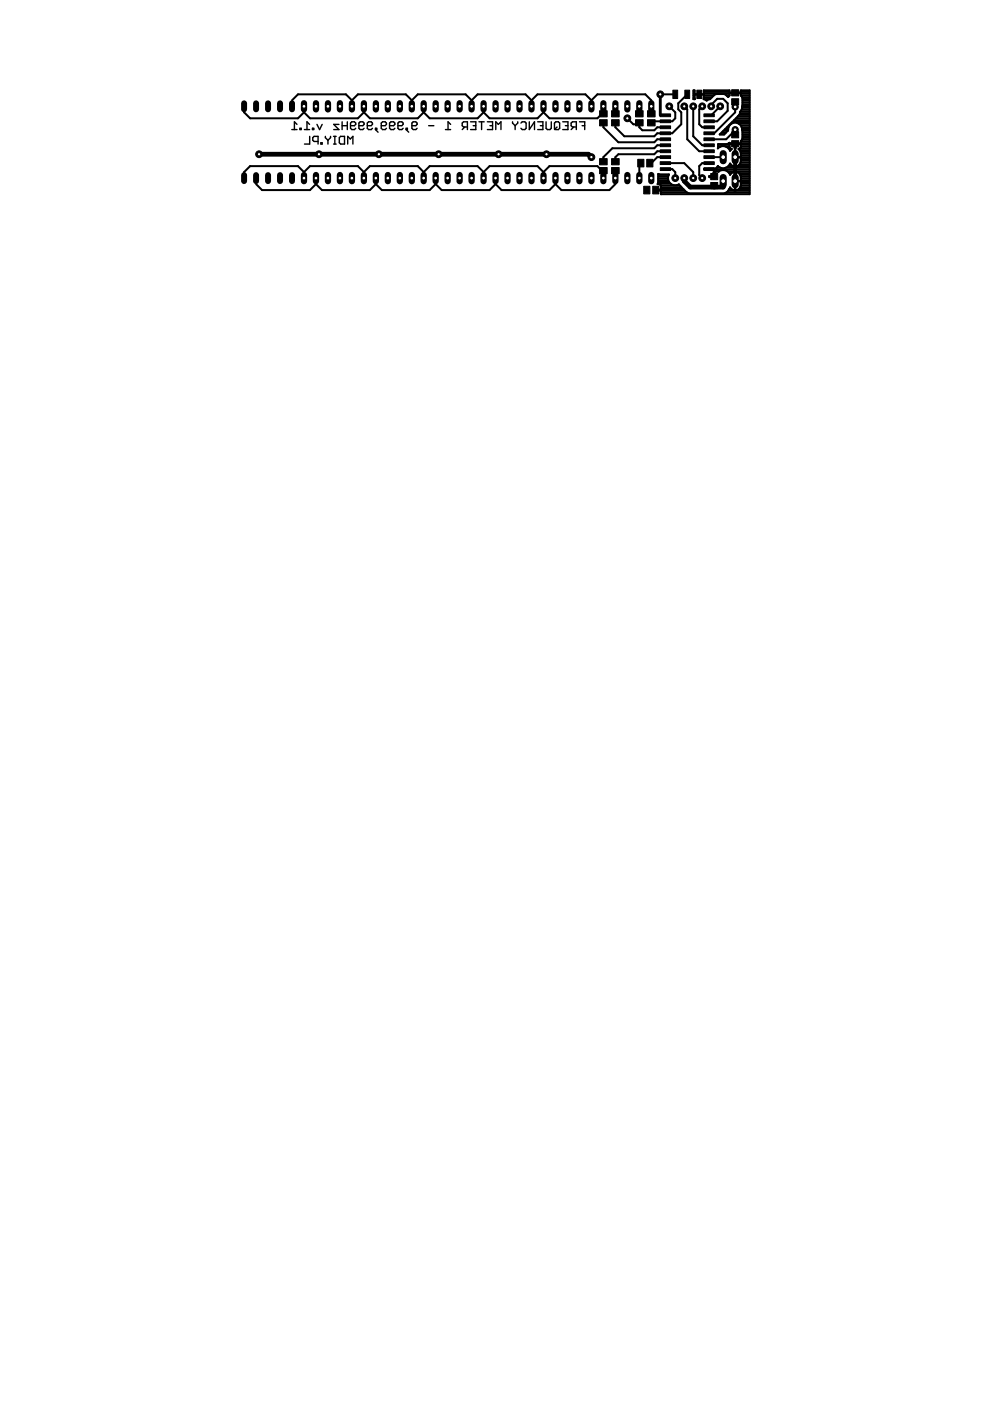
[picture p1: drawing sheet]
<svg xmlns="http://www.w3.org/2000/svg" width="210mm" height="297mm" viewBox="0 0 210 297" stroke-linecap="round" stroke-linejoin="round" font-family="sans-serif">
<g fill="none" stroke="#000" stroke-width=".3">
<path d="M61.9 27.5h1.1M63 26.4l-.6-.6v1.7M63.6 27.2h.3v.3h-.3zM64.5 27.5h1.1M65.6 26.4l-.5-.6v1.7M65.7 28.9v1.6h-1.1M66.3 27.2h.2v.3h-.2zM67.2 26.4l.6 1.1 .5-1.1M67.4 30h-.8l-.3-.3v-.5l.3-.3h.8v1.6M68 30.3h.3v.2h-.3zM69 28.9v.3l.5 .5M69.5 29.7v.8"/>
<path d="M70.1 28.9v.3l-.6 .5M70.7 30.5h.6M70.7 28.9h.6M71 28.9v1.6M71.9 26.4h-1.1l1.1 1.1h-1.1M71.9 29.2l.3-.3h.8v1.6h-.8l-.3-.2zM72.5 26.6h1.1M72.5 25.8v1.7M73.6 25.8v1.7M73.7 30.5v-1.6l.6 .6 .5-.6v1.6M74.3 26.6h.8l.3-.2v-.3l-.3-.3h-.5l-.3 .3v1.1l.3 .3h.5l.3-.3M76.1 26.6h.8l.3-.2v-.3l-.3-.3h-.5l-.3 .3v1.1l.3 .3h.5l.3-.3"/>
<path d="M77.9 26.6h.8l.3-.2v-.3l-.3-.3h-.6l-.2 .3v1.1l.2 .3h.6l.3-.3M79.6 27.2h.3v.3h-.3zM79.6 27.5l.6 .5M80.8 26.6h.9l.2-.2v-.3l-.2-.3h-.6l-.3 .3v1.1l.3 .3h.6l.2-.3M82.6 26.6h.8l.3-.2v-.3l-.3-.3h-.5l-.3 .3v1.1l.3 .3h.5l.3-.3M84.4 26.6h.8l.3-.2v-.3l-.3-.3h-.6l-.2 .3v1.1l.2 .3h.6l.3-.3M86.1 27.2h.3v.3h-.3zM86.1 27.5l.6 .5M87.3 26.6h.9l.2-.2v-.3l-.2-.3h-.6l-.3 .3v1.1l.3 .3h.6l.2-.3M90.9 26.6h1.1M94.4 27.5h1.1M95.5 26.4l-.5-.6v1.7"/>
<path d="M98.6 26.9l-.6 .6M99.1 26.9h-.8l-.3-.3v-.5l.3-.3h.8v1.7M99.8 25.8h1.1v1.7h-1.1M100.3 26.6h.6M101.6 25.8h1.1M102.1 25.8v1.7M103.3 25.8h1.1v1.7h-1.1M103.9 26.6h.5M105.1 27.5v-1.7l.6 .6 .5-.6v1.7M108.7 25.8v.3l.5 .5M109.2 26.6v.9M109.8 25.8v.3l-.6 .5"/>
<path d="M110.4 26.1l.3-.3h.6l.2 .3v1.1l-.2 .3h-.6l-.3-.3M112.2 25.8v1.7l1.1-1.7v1.7M114 25.8h1.1v1.7h-1.1M114.6 26.6h.5M115.8 25.8v1.4l.3 .3h.5l.3-.3v-1.4M117.8 25.8h.6l.3 .3v1.1l-.3 .3h-.6l-.2-.3v-1.1zM118.1 26.9l-.5 .6M119.3 25.8h1.1v1.7h-1.1M119.9 26.6h.5M121.6 26.9l-.5 .6M122.2 26.9h-.8l-.3-.3v-.5l.3-.3h.8v1.7M122.9 25.8h1.1v1.7"/>
<path d="M123.4 26.6h.6"/>
</g>
<g fill="#000" stroke="#000" stroke-width=".21">
<path d="M142.7 19.1h1v1.8h-1zM145.2 19.1h1v1.8h-1zM147.7 19.1h1.1v1.8h-1.1zM155.1 19h1.5v1.3h-1.5zM127.1 33.6h1.6v1.3h-1.6zM127.1 35.5h1.6v1.3h-1.6zM127.1 25.4h1.6v1.3h-1.6zM127.1 23.5h1.6v1.3h-1.6zM129.7 33.6h1.6v1.3h-1.6zM129.7 35.5h1.6v1.3h-1.6zM129.7 25.4h1.6v1.3h-1.6zM129.7 23.5h1.6v1.3h-1.6z"/>
<path d="M134.7 25.4h1.7v1.3h-1.7zM134.7 23.5h1.7v1.3h-1.7zM135.2 33.8h1.3v1.6h-1.3zM136.5 39.5h1.3v1.6h-1.3zM137.1 33.8h1.3v1.6h-1.3zM137.3 25.4h1.6v1.3h-1.6zM137.3 23.5h1.6v1.3h-1.6zM138.4 39.5h1.3v1.6h-1.3zM140 34.3h2.2v.6h-2.2zM140 33h2.2v.6h-2.2zM140 31.8h2.2v.6h-2.2zM140 30.5h2.2v.6h-2.2z"/>
<path d="M140 29.2h2.2v.6h-2.2zM140 28h2.2v.6h-2.2zM140 26.7h2.2v.6h-2.2zM140 25.4h2.2v.6h-2.2zM140 24.2h2.2v.5h-2.2zM140 35.6h2.2v.6h-2.2zM149.2 24.2h2.2v.5h-2.2zM149.2 25.4h2.2v.6h-2.2zM149.2 26.7h2.2v.6h-2.2zM149.2 28h2.2v.6h-2.2zM149.2 29.2h2.2v.6h-2.2zM149.2 30.5h2.2v.6h-2.2z"/>
<path d="M149.2 31.8h2.2v.6h-2.2zM149.2 33h2.2v.6h-2.2zM149.2 34.3h2.2v.6h-2.2zM149.2 35.6h2.2v.6h-2.2zM150.7 36.8h1.5v1.3h-1.5zM150.7 38.7h1.5v1.3h-1.5zM155.1 20.9h1.5v1.3h-1.5zM155.1 29.8h1.5v1.3h-1.5zM155.1 27.9h1.5v1.3h-1.5z"/>
</g>
<g fill="none" stroke="#000" stroke-width=".42">
<path d="M147 19.2h.3v.8h.9l-.9 .1v.9h-.3zM147 19.9h.3M147 19.5h.3M149.2 19.9h5.5M149.2 19.5h5.5M157.1 19.9h1.8M157.1 19.5h1.8M51.8 22.5v1.3l1.2 1.3h10.2l1.3-1.3M54.3 39l1.3 1.3h10.1l1.3-1.3M61.9 21.3l1.3-1.3h10.1l1.3 1.3M64.5 36.5l-1.3-1.3h-10.2l-1.2 1.3v1.3M64.5 36.5l1.2-1.3h10.2l1.3 1.3"/>
<path d="M64.5 23.8l1.2 1.3h10.2l1.3-1.3M64.5 22.5v1.3M64.5 36.5v1.3M67 37.8v1.2M67 39l1.3 1.3h10.1l1.3-1.3M74.6 21.3l1.3-1.3h10.1l1.3 1.3M74.6 21.3v1.2M77.2 36.5l1.2-1.3h10.2l1.2 1.3M77.2 23.8l1.2 1.3h10.2l1.2-1.3M77.2 22.5v1.3M77.2 36.5v1.3M79.7 39l1.3 1.3h10.1l1.3-1.3"/>
<path d="M79.7 37.8v1.2M87.3 21.3l1.3-1.3h10.1l1.3 1.3M87.3 21.3v1.2M89.8 36.5l1.3-1.3h10.2l1.2 1.3M89.8 23.8l1.3 1.3h10.2l1.2-1.3M89.8 22.5v1.3M89.8 36.5v1.3M92.4 39l1.2 1.3h10.2l1.3-1.3M92.4 37.8v1.2M100 21.3l1.3-1.3h10.1l1.3 1.3M100 21.3v1.2M102.5 36.5l1.3-1.3h10.2l1.2 1.3"/>
<path d="M102.5 23.8l1.3 1.3h10.2l1.2-1.3M102.5 22.5v1.3M102.5 36.5v1.3M105.1 39l1.2 1.3h10.2l1.3-1.3M105.1 37.8v1.2M112.7 21.3l1.3-1.3h10.1l1.3 1.3M112.7 21.3v1.2M115.2 36.5l1.3-1.3h10.2l1.2 1.3M115.2 23.8l1.3 1.3h10.2l1.2-1.3M115.2 22.5v1.3M115.2 36.5v1.3M117.8 37.8v1.2"/>
<path d="M125.4 21.3l1.3-1.3h10.1l1.3 1.3v3.1M125.4 21.3v1.2M127.9 26.4v.6l3.2 3.2h7.6l.7-.7h1.9M127.9 22.5v1.9M127.9 35.9v1.9M130.5 35.9v3.1l-1.3 1.3h-10.2l-1.2-1.3M130.5 22.5v1.9M133 25.1l1.3 1.3h1.3v.6l.6 .6h2.5l.7-.6h1.9M135.6 22.5v1.9M135.6 34.6v3.2M139.5 38.9h2.7M139.6 38.6h2.3"/>
<path d="M139.6 38.2h2.1M139.6 37.8h2M139.6 37.5h2M139.6 37.1h2.2M140 20h3.2M140.1 39.3h4M140.1 39.7h4.4M140.6 35.9h1.9l.7 .6v1.3M140.9 34.6h4.2l1.9 1.9v1.3M141.3 33.3h-1.9l-1.3 1.3M141.3 32.1h-1.9l-.7 .6h-7.6l-.6 .6v.7M141.3 30.8h-1.9l-.7 .6h-8.9l-1.9 1.9v.7"/>
<path d="M141.6 37.5l.2-.5-2.2-.1v1.8l-.2 .4 .7 .1v1h-1v.2h6.1M141.6 37.5a1.54 1.54 0 0 0 .7 1.5 1.54 1.54 0 0 0 1.6 .1l1.7 1.7 .5 .2h7.5l.5-.2 .7-1.1 .3 .4M141.9 22.5l1.3 1.3v1.3l-.7 .6h-3.8l-.6 .7M145.1 22.5l.6 .7v6.3l2.6 2.6h2.2M145.7 20l-1.9 1.9v1.3l.6 .6v2.6l-1.9 1.9h-3.1l-.7 .6h-6.3l-1.9-1.9v-.6M147 22.5v6.4l1.9 1.9h1.6M147 20.2h.3M147 21h.3M147 20.6h.3M147.3 21h.1M148.9 22.5l-.6 .7v3.2l.6 .6h1.3M149.2 20.2h2.1"/>
<path d="M149.2 21h1.4M149.2 20.6h1.8M150.2 34.6h-1.3l-.6 .6v1.9l.6 .7M150.2 33.3h3.1M150.3 37.3h1.4v.3h-1.3zM150.3 35.9h.1M150.4 37.5h.9M150.8 22.5v-.3l1.3-1.2h1.2l1 .9v1.6l-2.2 2.2h-1.9M151.3 36.6h.2v1.3h-.2zM151.3 37.8h.2M151.3 37.1h.2M151.3 36.7h.2"/>
<path d="M151.5 37.5h.2M151.9 36.3h.5M151.9 36.3v.1M151.9 35.9h-2.6M151.9 35.6v.7M151.9 35.6h.9M151.9 36h7M152.2 35.2h.1M152.2 35.2l-.3 .4M152.2 35.2a1.54 1.54 0 0 0 2.6-.5l.6 .5M152.2 36.3l.2 .1a1.55 1.55 0 0 1 2.4 .7l.3-.4M152.3 31.1h.5"/>
<path d="M152.3 30.7h2.4M152.6 28.5h1M152.7 22.5l-1.9 1.9M153 28.1h.9M153.4 27.7h.9M153.8 27.3h.6M153.8 35.6h5.1M153.9 31.1h.8M154.1 20.2l.6 .1v-.5h1v-.2h-1v-.4h-5.5v.8h-.9l.9 .1v.9l.6 .3 .8-.3 .9-.9 .3-.2h1.7l.9 .7 .2-.3M154.1 27h.4M154.2 36.3h4.7M154.4 35.2h1"/>
<path d="M154.5 31.5h.3M154.5 26.6h.2M154.6 30.4h1.1l.1 2.9h1.3v-1l-.5-.7 .3-.1M154.6 36.7h.5M154.7 30.4l-.5 .1h-1.9l-.1 .9a1.61 1.61 0 0 1 2-.2l.6 .8 .4-.4-.4-.1M154.7 34.8h.2M154.7 31.8h.2M154.8 31.5l-.1-.2v-.7h2.4v.6l-.2 .3M154.9 26.2h.2M155 26.2a1.57 1.57 0 0 1 1.7 .1 1.57 1.57 0 0 1 .7 1.5v1.6l-.3 .5M155 26.2a1.98 1.98 0 0 0-.7 1.5M155.3 25.9h3.6"/>
<path d="M155.4 35.2l.4 .1M155.6 25.5h3.3M155.7 31.1h.3M155.7 30.7h.3M155.8 36.4h.1M155.8 36.4l-.7 .3M155.8 35.3h.1M155.8 36.4v2h1.3v-1l-.4-.7M155.8 39.7h.1M155.8 39.3h.1M155.8 38.9h.1M155.8 38.6h.1"/>
<path d="M155.8 38.2h.1M155.8 37.8h.1M155.8 37.5h.1M155.8 37.1h.1M155.8 36.7h.1M155.8 35.2h.1M155.8 34.8h.1M155.8 34.5h.1M155.8 34.1h.1M155.8 33.7h.1M155.8 33h.1M155.8 32.6h.1"/>
<path d="M155.8 32.2h.1M155.8 31.8h.1M155.8 31.5h.1M155.9 21.9v1.9l-4.5 4.5h-1.2M155.9 27.6l-1.9 1.9h-3.8M155.9 33.3h3M156 25.1h2.9M156.3 35.2l.7-.6 .1-1.2h-1.3v1.9M156.3 35.2h2.6M156.4 24.7h2.5M156.7 36.7l-.8-.3v4a1.23 1.23 0 0 0 1.2-1.1v-.8h-1.3v1.9M156.7 36.7h2.2"/>
<path d="M156.7 26.2h2.2M156.7 24.4l-4.1 4.1h.9l.8-.8M156.7 24.4h2.2M156.8 34.8h2.1M156.8 31.8h2.1M156.9 24h2M156.9 31.5h2M157 39.7h1.9M157 37.1h1.9M157 34.5h1.9M157 23.6h1.9M157 32.2h1.9"/>
<path d="M157.1 37.5h1.8M157.1 26.6h1.8M157.1 20.3l.3 .5v1.6l-.1 .6-.6 1.4M157.1 20.3h.1M157.1 20.3v-.5h-1.1v-.2h1.1v-.4h1.8v22h-18.8M157.1 29.9v.5M157.1 29.9h.1M157.1 20.2h1.8M157.1 39.3h1.8M157.1 38.9h1.8M157.1 38.6h1.8M157.1 38.2h1.8"/>
<path d="M157.1 37.8h1.8M157.1 34.1h1.8M157.1 33.7h1.8M157.1 33h1.8M157.1 32.6h1.8M157.1 31.1h1.8M157.1 30.7h1.8M157.1 30h1.8M157.2 23.2h1.7M157.2 27h1.7M157.3 29.6h1.6M157.3 27.3h1.6"/>
<path d="M157.3 22.9h1.6M157.4 20.6h1.5M157.4 22.5h1.5M157.4 29.2h1.5M157.4 28.9h1.5M157.4 28.5h1.5M157.4 28.1h1.5M157.4 27.7h1.5M157.4 22.1h1.5M157.4 21.7h1.5M157.4 21.4h1.5M157.4 21h1.5"/>
<path d="M158.9 30.4h-2.9l-.1 4.9 .4-.1M140.1 41.2h.1M140.1 40.4v.8M140.1 40.8h5.6M140.1 40.1h4.8M154 40.8h4.9M154.4 40.4h4.5M154.6 40.1h.4M155.1 40.1l.7 .3M155.8 40.4h.1M155.8 40.1h.1M156.7 40.1h2.2"/>
</g>
<path d="M54.9 32.7h69.9l.6 .6M145.1 37.8v.6l1.2 1.3h7v-1.3" fill="none" stroke="#000" stroke-width="1"/>
<path d="M140 20v4.4M150.2 35.9h1.2v1.2M151.4 39v.7" fill="none" stroke="#000" stroke-width=".61"/>
<path d="M155.9 33.3v5.1" fill="none" stroke="#000" stroke-width=".83"/>
<path d="M51.8 21.9v1.3M51.8 37.1v1.3M54.3 21.9v1.3M54.3 37.1v1.3M56.8 21.9v1.3M56.8 37.1v1.3M59.4 21.9v1.3M59.4 37.1v1.3M61.9 21.9v1.3M61.9 37.1v1.3M64.5 37.1v1.3" fill="none" stroke="#000" stroke-width="1.3"/>
<circle cx="64.5" cy="37.8" r=".4" fill="#fff" stroke="#000" stroke-width=".21"/>
<path d="M67 37.1v1.3" fill="none" stroke="#000" stroke-width="1.3"/>
<circle cx="67" cy="37.8" r=".4" fill="#fff" stroke="#000" stroke-width=".21"/>
<path d="M69.5 37.1v1.3" fill="none" stroke="#000" stroke-width="1.3"/>
<circle cx="69.5" cy="37.8" r=".4" fill="#fff" stroke="#000" stroke-width=".21"/>
<path d="M72.1 37.1v1.3" fill="none" stroke="#000" stroke-width="1.3"/>
<circle cx="72.1" cy="37.8" r=".4" fill="#fff" stroke="#000" stroke-width=".21"/>
<path d="M74.6 37.1v1.3" fill="none" stroke="#000" stroke-width="1.3"/>
<circle cx="74.6" cy="37.8" r=".4" fill="#fff" stroke="#000" stroke-width=".21"/>
<path d="M74.6 21.9v1.3" fill="none" stroke="#000" stroke-width="1.3"/>
<circle cx="74.6" cy="22.5" r=".4" fill="#fff" stroke="#000" stroke-width=".21"/>
<path d="M72.1 21.9v1.3" fill="none" stroke="#000" stroke-width="1.3"/>
<circle cx="72.1" cy="22.5" r=".4" fill="#fff" stroke="#000" stroke-width=".21"/>
<path d="M69.5 21.9v1.3" fill="none" stroke="#000" stroke-width="1.3"/>
<circle cx="69.5" cy="22.5" r=".4" fill="#fff" stroke="#000" stroke-width=".21"/>
<path d="M67 21.9v1.3" fill="none" stroke="#000" stroke-width="1.3"/>
<circle cx="67" cy="22.5" r=".4" fill="#fff" stroke="#000" stroke-width=".21"/>
<path d="M64.5 21.9v1.3" fill="none" stroke="#000" stroke-width="1.3"/>
<circle cx="64.5" cy="22.5" r=".4" fill="#fff" stroke="#000" stroke-width=".21"/>
<path d="M77.2 37.1v1.3" fill="none" stroke="#000" stroke-width="1.3"/>
<circle cx="77.2" cy="37.8" r=".4" fill="#fff" stroke="#000" stroke-width=".21"/>
<path d="M79.7 37.1v1.3" fill="none" stroke="#000" stroke-width="1.3"/>
<circle cx="79.7" cy="37.8" r=".4" fill="#fff" stroke="#000" stroke-width=".21"/>
<path d="M82.2 37.1v1.3" fill="none" stroke="#000" stroke-width="1.3"/>
<circle cx="82.2" cy="37.8" r=".4" fill="#fff" stroke="#000" stroke-width=".21"/>
<path d="M84.8 37.1v1.3" fill="none" stroke="#000" stroke-width="1.3"/>
<circle cx="84.8" cy="37.8" r=".4" fill="#fff" stroke="#000" stroke-width=".21"/>
<path d="M87.3 37.1v1.3" fill="none" stroke="#000" stroke-width="1.3"/>
<circle cx="87.3" cy="37.8" r=".4" fill="#fff" stroke="#000" stroke-width=".21"/>
<path d="M87.3 21.9v1.3" fill="none" stroke="#000" stroke-width="1.3"/>
<circle cx="87.3" cy="22.5" r=".4" fill="#fff" stroke="#000" stroke-width=".21"/>
<path d="M84.8 21.9v1.3" fill="none" stroke="#000" stroke-width="1.3"/>
<circle cx="84.8" cy="22.5" r=".4" fill="#fff" stroke="#000" stroke-width=".21"/>
<path d="M82.2 21.9v1.3" fill="none" stroke="#000" stroke-width="1.3"/>
<circle cx="82.2" cy="22.5" r=".4" fill="#fff" stroke="#000" stroke-width=".21"/>
<path d="M79.7 21.9v1.3" fill="none" stroke="#000" stroke-width="1.3"/>
<circle cx="79.7" cy="22.5" r=".4" fill="#fff" stroke="#000" stroke-width=".21"/>
<path d="M77.2 21.9v1.3" fill="none" stroke="#000" stroke-width="1.3"/>
<circle cx="77.2" cy="22.5" r=".4" fill="#fff" stroke="#000" stroke-width=".21"/>
<path d="M89.8 37.1v1.3" fill="none" stroke="#000" stroke-width="1.3"/>
<circle cx="89.8" cy="37.8" r=".4" fill="#fff" stroke="#000" stroke-width=".21"/>
<path d="M92.4 37.1v1.3" fill="none" stroke="#000" stroke-width="1.3"/>
<circle cx="92.4" cy="37.8" r=".4" fill="#fff" stroke="#000" stroke-width=".21"/>
<path d="M94.9 37.1v1.3" fill="none" stroke="#000" stroke-width="1.3"/>
<circle cx="94.9" cy="37.8" r=".4" fill="#fff" stroke="#000" stroke-width=".21"/>
<path d="M97.5 37.1v1.3" fill="none" stroke="#000" stroke-width="1.3"/>
<circle cx="97.5" cy="37.8" r=".4" fill="#fff" stroke="#000" stroke-width=".21"/>
<path d="M100 37.1v1.3" fill="none" stroke="#000" stroke-width="1.3"/>
<circle cx="100" cy="37.8" r=".4" fill="#fff" stroke="#000" stroke-width=".21"/>
<path d="M100 21.9v1.3" fill="none" stroke="#000" stroke-width="1.3"/>
<circle cx="100" cy="22.5" r=".4" fill="#fff" stroke="#000" stroke-width=".21"/>
<path d="M97.5 21.9v1.3" fill="none" stroke="#000" stroke-width="1.3"/>
<circle cx="97.5" cy="22.5" r=".4" fill="#fff" stroke="#000" stroke-width=".21"/>
<path d="M94.9 21.9v1.3" fill="none" stroke="#000" stroke-width="1.3"/>
<circle cx="94.9" cy="22.5" r=".4" fill="#fff" stroke="#000" stroke-width=".21"/>
<path d="M92.4 21.9v1.3" fill="none" stroke="#000" stroke-width="1.3"/>
<circle cx="92.4" cy="22.5" r=".4" fill="#fff" stroke="#000" stroke-width=".21"/>
<path d="M89.8 21.9v1.3" fill="none" stroke="#000" stroke-width="1.3"/>
<circle cx="89.8" cy="22.5" r=".4" fill="#fff" stroke="#000" stroke-width=".21"/>
<path d="M102.5 37.1v1.3" fill="none" stroke="#000" stroke-width="1.3"/>
<circle cx="102.5" cy="37.8" r=".4" fill="#fff" stroke="#000" stroke-width=".21"/>
<path d="M105.1 37.1v1.3" fill="none" stroke="#000" stroke-width="1.3"/>
<circle cx="105.1" cy="37.8" r=".4" fill="#fff" stroke="#000" stroke-width=".21"/>
<path d="M107.6 37.1v1.3" fill="none" stroke="#000" stroke-width="1.3"/>
<circle cx="107.6" cy="37.8" r=".4" fill="#fff" stroke="#000" stroke-width=".21"/>
<path d="M110.2 37.1v1.3" fill="none" stroke="#000" stroke-width="1.3"/>
<circle cx="110.2" cy="37.8" r=".4" fill="#fff" stroke="#000" stroke-width=".21"/>
<path d="M112.7 37.1v1.3" fill="none" stroke="#000" stroke-width="1.3"/>
<circle cx="112.7" cy="37.8" r=".4" fill="#fff" stroke="#000" stroke-width=".21"/>
<path d="M112.7 21.9v1.3" fill="none" stroke="#000" stroke-width="1.3"/>
<circle cx="112.7" cy="22.5" r=".4" fill="#fff" stroke="#000" stroke-width=".21"/>
<path d="M110.2 21.9v1.3" fill="none" stroke="#000" stroke-width="1.3"/>
<circle cx="110.2" cy="22.5" r=".4" fill="#fff" stroke="#000" stroke-width=".21"/>
<path d="M107.6 21.9v1.3" fill="none" stroke="#000" stroke-width="1.3"/>
<circle cx="107.6" cy="22.5" r=".4" fill="#fff" stroke="#000" stroke-width=".21"/>
<path d="M105.1 21.9v1.3" fill="none" stroke="#000" stroke-width="1.3"/>
<circle cx="105.1" cy="22.5" r=".4" fill="#fff" stroke="#000" stroke-width=".21"/>
<path d="M102.5 21.9v1.3" fill="none" stroke="#000" stroke-width="1.3"/>
<circle cx="102.5" cy="22.5" r=".4" fill="#fff" stroke="#000" stroke-width=".21"/>
<path d="M115.2 37.1v1.3" fill="none" stroke="#000" stroke-width="1.3"/>
<circle cx="115.2" cy="37.8" r=".4" fill="#fff" stroke="#000" stroke-width=".21"/>
<path d="M117.8 37.1v1.3" fill="none" stroke="#000" stroke-width="1.3"/>
<circle cx="117.8" cy="37.8" r=".4" fill="#fff" stroke="#000" stroke-width=".21"/>
<path d="M120.3 37.1v1.3" fill="none" stroke="#000" stroke-width="1.3"/>
<circle cx="120.3" cy="37.8" r=".4" fill="#fff" stroke="#000" stroke-width=".21"/>
<path d="M122.9 37.1v1.3" fill="none" stroke="#000" stroke-width="1.3"/>
<circle cx="122.9" cy="37.8" r=".4" fill="#fff" stroke="#000" stroke-width=".21"/>
<path d="M125.4 37.1v1.3" fill="none" stroke="#000" stroke-width="1.3"/>
<circle cx="125.4" cy="37.8" r=".4" fill="#fff" stroke="#000" stroke-width=".21"/>
<path d="M125.4 21.9v1.3" fill="none" stroke="#000" stroke-width="1.3"/>
<circle cx="125.4" cy="22.5" r=".4" fill="#fff" stroke="#000" stroke-width=".21"/>
<path d="M122.9 21.9v1.3" fill="none" stroke="#000" stroke-width="1.3"/>
<circle cx="122.9" cy="22.5" r=".4" fill="#fff" stroke="#000" stroke-width=".21"/>
<path d="M120.3 21.9v1.3" fill="none" stroke="#000" stroke-width="1.3"/>
<circle cx="120.3" cy="22.5" r=".4" fill="#fff" stroke="#000" stroke-width=".21"/>
<path d="M117.8 21.9v1.3" fill="none" stroke="#000" stroke-width="1.3"/>
<circle cx="117.8" cy="22.5" r=".4" fill="#fff" stroke="#000" stroke-width=".21"/>
<path d="M115.2 21.9v1.3" fill="none" stroke="#000" stroke-width="1.3"/>
<circle cx="115.2" cy="22.5" r=".4" fill="#fff" stroke="#000" stroke-width=".21"/>
<path d="M127.9 37.1v1.3" fill="none" stroke="#000" stroke-width="1.3"/>
<circle cx="127.9" cy="37.8" r=".4" fill="#fff" stroke="#000" stroke-width=".21"/>
<path d="M130.5 37.1v1.3" fill="none" stroke="#000" stroke-width="1.3"/>
<circle cx="130.5" cy="37.8" r=".4" fill="#fff" stroke="#000" stroke-width=".21"/>
<path d="M133 37.1v1.3" fill="none" stroke="#000" stroke-width="1.3"/>
<circle cx="133" cy="37.8" r=".4" fill="#fff" stroke="#000" stroke-width=".21"/>
<path d="M135.6 37.1v1.3" fill="none" stroke="#000" stroke-width="1.3"/>
<circle cx="135.6" cy="37.8" r=".4" fill="#fff" stroke="#000" stroke-width=".21"/>
<path d="M138.1 37.1v1.3" fill="none" stroke="#000" stroke-width="1.3"/>
<circle cx="138.1" cy="37.8" r=".4" fill="#fff" stroke="#000" stroke-width=".21"/>
<path d="M138.1 21.9v1.3" fill="none" stroke="#000" stroke-width="1.3"/>
<circle cx="138.1" cy="22.5" r=".4" fill="#fff" stroke="#000" stroke-width=".21"/>
<path d="M135.6 21.9v1.3" fill="none" stroke="#000" stroke-width="1.3"/>
<circle cx="135.6" cy="22.5" r=".4" fill="#fff" stroke="#000" stroke-width=".21"/>
<path d="M133 21.9v1.3" fill="none" stroke="#000" stroke-width="1.3"/>
<circle cx="133" cy="22.5" r=".4" fill="#fff" stroke="#000" stroke-width=".21"/>
<path d="M130.5 21.9v1.3" fill="none" stroke="#000" stroke-width="1.3"/>
<circle cx="130.5" cy="22.5" r=".4" fill="#fff" stroke="#000" stroke-width=".21"/>
<path d="M127.9 21.9v1.3" fill="none" stroke="#000" stroke-width="1.3"/>
<circle cx="127.9" cy="22.5" r=".4" fill="#fff" stroke="#000" stroke-width=".21"/>
<path d="M153.3 37.6v1.6" fill="none" stroke="#000" stroke-width="1.5"/>
<circle cx="153.3" cy="38.4" r=".51" fill="#fff" stroke="#000" stroke-width=".21"/>
<path d="M155.9 37.6v1.6" fill="none" stroke="#000" stroke-width="1.5"/>
<circle cx="155.9" cy="38.4" r=".51" fill="#fff" stroke="#000" stroke-width=".21"/>
<path d="M153.3 32.6v1.5" fill="none" stroke="#000" stroke-width="1.5"/>
<circle cx="153.3" cy="33.3" r=".51" fill="#fff" stroke="#000" stroke-width=".21"/>
<path d="M155.9 32.6v1.5" fill="none" stroke="#000" stroke-width="1.5"/>
<circle cx="155.9" cy="33.3" r=".51" fill="#fff" stroke="#000" stroke-width=".21"/>
<circle cx="155.9" cy="27.5" r=".66" fill="#000" stroke="#000" stroke-width=".21"/>
<circle cx="155.9" cy="27.5" r=".4" fill="#fff" stroke="#000" stroke-width=".21"/>
<circle cx="155.9" cy="22.7" r=".66" fill="#000" stroke="#000" stroke-width=".21"/>
<circle cx="155.9" cy="22.7" r=".4" fill="#fff" stroke="#000" stroke-width=".21"/>
<circle cx="67.6" cy="32.7" r=".72" fill="#000" stroke="#000" stroke-width=".21"/>
<circle cx="67.6" cy="32.7" r=".36" fill="#fff" stroke="#000" stroke-width=".21"/>
<circle cx="80.3" cy="32.7" r=".72" fill="#000" stroke="#000" stroke-width=".21"/>
<circle cx="80.3" cy="32.7" r=".36" fill="#fff" stroke="#000" stroke-width=".21"/>
<circle cx="93" cy="32.7" r=".72" fill="#000" stroke="#000" stroke-width=".21"/>
<circle cx="93" cy="32.7" r=".36" fill="#fff" stroke="#000" stroke-width=".21"/>
<circle cx="105.7" cy="32.7" r=".72" fill="#000" stroke="#000" stroke-width=".21"/>
<circle cx="105.7" cy="32.7" r=".36" fill="#fff" stroke="#000" stroke-width=".21"/>
<circle cx="115.9" cy="32.7" r=".72" fill="#000" stroke="#000" stroke-width=".21"/>
<circle cx="115.9" cy="32.7" r=".36" fill="#fff" stroke="#000" stroke-width=".21"/>
<circle cx="125.4" cy="33.3" r=".72" fill="#000" stroke="#000" stroke-width=".21"/>
<circle cx="125.4" cy="33.3" r=".36" fill="#fff" stroke="#000" stroke-width=".21"/>
<circle cx="145.1" cy="37.8" r=".72" fill="#000" stroke="#000" stroke-width=".21"/>
<circle cx="145.1" cy="37.8" r=".36" fill="#fff" stroke="#000" stroke-width=".21"/>
<circle cx="140" cy="20" r=".72" fill="#000" stroke="#000" stroke-width=".21"/>
<circle cx="140" cy="20" r=".36" fill="#fff" stroke="#000" stroke-width=".21"/>
<circle cx="54.9" cy="32.7" r=".72" fill="#000" stroke="#000" stroke-width=".21"/>
<circle cx="54.9" cy="32.7" r=".36" fill="#fff" stroke="#000" stroke-width=".21"/>
<circle cx="147" cy="22.5" r=".72" fill="#000" stroke="#000" stroke-width=".21"/>
<circle cx="147" cy="22.5" r=".36" fill="#fff" stroke="#000" stroke-width=".21"/>
<circle cx="148.9" cy="22.5" r=".72" fill="#000" stroke="#000" stroke-width=".21"/>
<circle cx="148.9" cy="22.5" r=".36" fill="#fff" stroke="#000" stroke-width=".21"/>
<circle cx="150.8" cy="22.5" r=".72" fill="#000" stroke="#000" stroke-width=".21"/>
<circle cx="150.8" cy="22.5" r=".36" fill="#fff" stroke="#000" stroke-width=".21"/>
<circle cx="148.9" cy="37.8" r=".72" fill="#000" stroke="#000" stroke-width=".21"/>
<circle cx="148.9" cy="37.8" r=".36" fill="#fff" stroke="#000" stroke-width=".21"/>
<circle cx="147" cy="37.8" r=".72" fill="#000" stroke="#000" stroke-width=".21"/>
<circle cx="147" cy="37.8" r=".36" fill="#fff" stroke="#000" stroke-width=".21"/>
<circle cx="143.2" cy="37.8" r=".72" fill="#000" stroke="#000" stroke-width=".21"/>
<circle cx="143.2" cy="37.8" r=".36" fill="#fff" stroke="#000" stroke-width=".21"/>
<circle cx="133" cy="25.1" r=".72" fill="#000" stroke="#000" stroke-width=".21"/>
<circle cx="133" cy="25.1" r=".36" fill="#fff" stroke="#000" stroke-width=".21"/>
<circle cx="141.9" cy="22.5" r=".72" fill="#000" stroke="#000" stroke-width=".21"/>
<circle cx="141.9" cy="22.5" r=".36" fill="#fff" stroke="#000" stroke-width=".21"/>
<circle cx="152.7" cy="22.5" r=".72" fill="#000" stroke="#000" stroke-width=".21"/>
<circle cx="152.7" cy="22.5" r=".36" fill="#fff" stroke="#000" stroke-width=".21"/>
<circle cx="145.1" cy="22.5" r=".72" fill="#000" stroke="#000" stroke-width=".21"/>
<circle cx="145.1" cy="22.5" r=".36" fill="#fff" stroke="#000" stroke-width=".21"/>
</svg>
